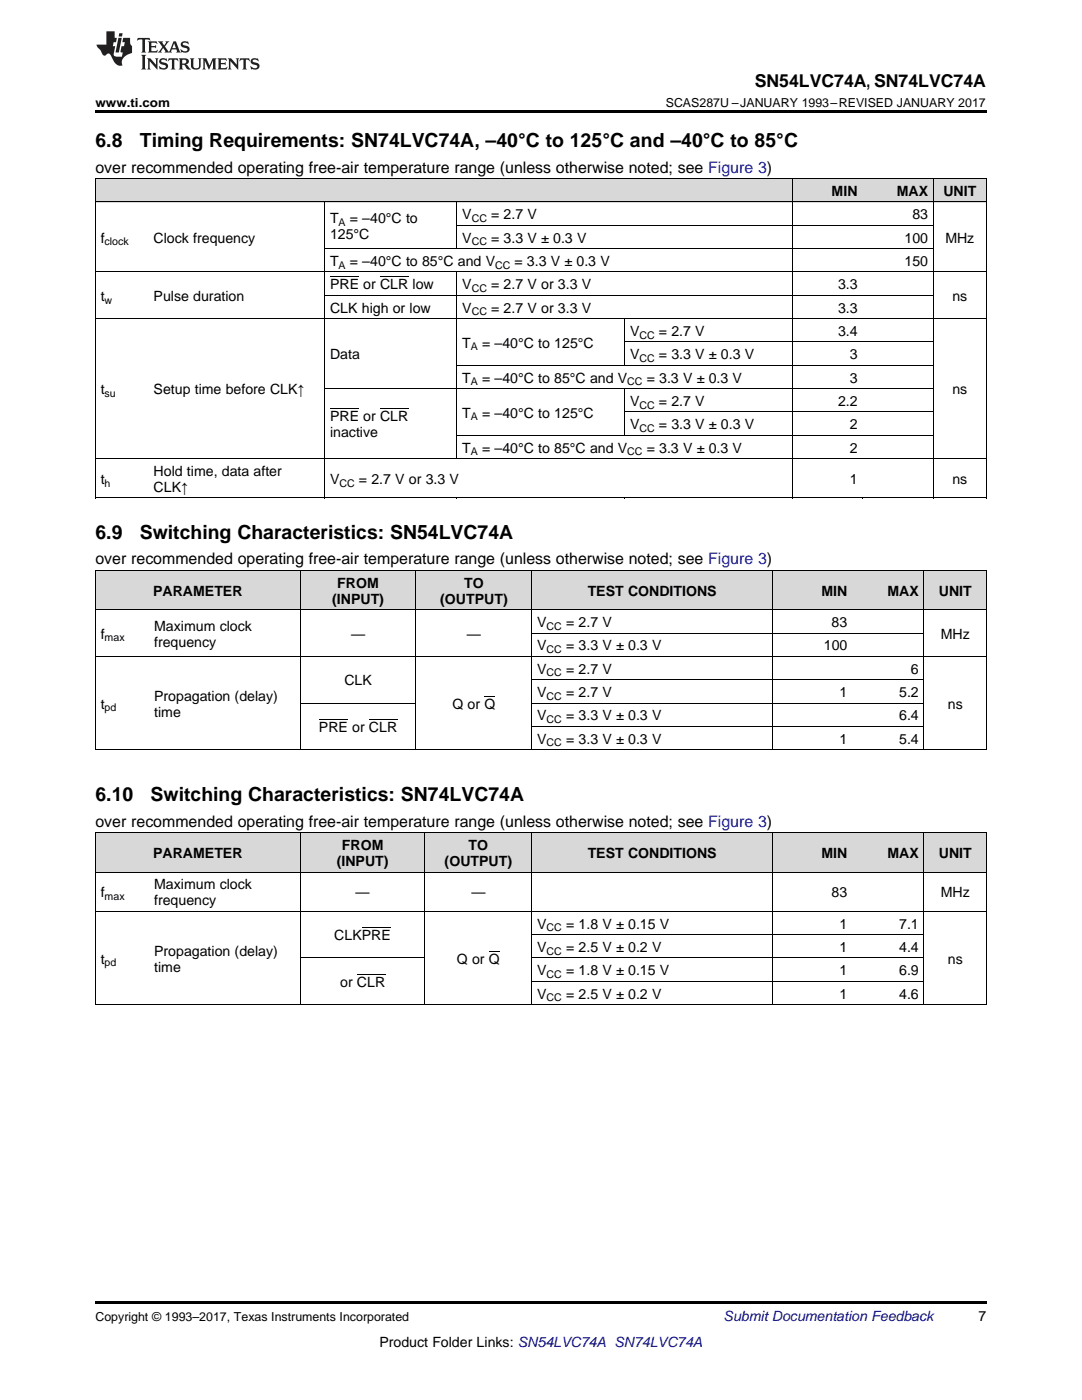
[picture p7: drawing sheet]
<svg xmlns="http://www.w3.org/2000/svg" width="216mm" height="279mm" viewBox="0 0 216 279" stroke-linecap="round" stroke-linejoin="round" font-family="sans-serif">
<defs><g id="words">
<g font-size="3.9">
<text x="19" y="29.3">6.8</text>
<text x="27.9" y="29.3">Timing Requirements: SN74LVC74A, –40°C to 125°C and –40°C to 85°C</text>
<text x="19" y="107.5">6.9</text>
<text x="27.9" y="107.5">Switching Characteristics: SN54LVC74A</text>
<text x="19" y="159.8">6.10</text>
<text x="30.1" y="159.8">Switching Characteristics: SN74LVC74A</text>
</g>
<text font-size="3.5" x="150.6" y="17.3">SN54LVC74A, SN74LVC74A</text>
<g font-size="3.2">
<text x="19" y="34.4">over recommended operating free-air temperature range (unless otherwise noted; see Figure 3)</text>
<text x="19" y="112.6">over recommended operating free-air temperature range (unless otherwise noted; see Figure 3)</text>
<text x="19" y="165">over recommended operating free-air temperature range (unless otherwise noted; see Figure 3)</text>
</g>
<g font-size="2.8">
<text x="165.9" y="39.1">MIN</text>
<text x="178.9" y="39.1">MAX</text>
<text x="188.2" y="39.1">UNIT</text>
<text x="65.9" y="44.5">T</text>
<text x="65.9" y="47.7">125°C</text>
<text x="69.8" y="44.5">= –40°C to</text>
<text x="92.3" y="43.7">V</text>
<text x="98" y="43.7">= 2.7 V</text>
<text x="182.1" y="43.7">83</text>
<text x="20.1" y="48.4">f</text>
<text x="30.7" y="48.4">Clock frequency</text>
<text x="65.9" y="53.1">T</text>
<text x="69.8" y="53.1">= –40°C to 85°C and V</text>
<text x="92.3" y="48.4">V</text>
<text x="98" y="48.4">= 3.3 V ± 0.3 V</text>
<text x="102.7" y="53.1">= 3.3 V ± 0.3 V</text>
<text x="180.5" y="48.4">100</text>
<text x="180.5" y="53.1">150</text>
<text x="188.6" y="48.4">MHz</text>
<text x="65.9" y="57.7">PRE or CLR low</text>
<text x="92.3" y="57.7">V</text>
<text x="98" y="57.7">= 2.7 V or 3.3 V</text>
<text x="167.2" y="57.7">3.3</text>
<text x="20.1" y="60">t</text>
<text x="30.7" y="60">Pulse duration</text>
<text x="65.9" y="62.4">CLK high or low</text>
<text x="92.3" y="62.4">V</text>
<text x="98" y="62.4">= 2.7 V or 3.3 V</text>
<text x="167.2" y="62.4">3.3</text>
<text x="190" y="60">ns</text>
<text x="65.9" y="71.7">Data</text>
<text x="92.3" y="69.4">T</text>
<text x="96.2" y="69.4">= –40°C to 125°C</text>
<text x="125.7" y="67">V</text>
<text x="125.7" y="71.7">V</text>
<text x="131.5" y="67">= 2.7 V</text>
<text x="131.5" y="71.7">= 3.3 V ± 0.3 V</text>
<text x="167.2" y="67">3.4</text>
<text x="169.5" y="71.7">3</text>
<text x="92.3" y="76.3">T</text>
<text x="96.2" y="76.3">= –40°C to 85°C and V</text>
<text x="129" y="76.3">= 3.3 V ± 0.3 V</text>
<text x="169.5" y="76.3">3</text>
<text x="20.1" y="78.7">t</text>
<text x="30.7" y="78.7">Setup time before CLK↑</text>
<text x="92.3" y="83.3">T</text>
<text x="96.2" y="83.3">= –40°C to 125°C</text>
<text x="125.7" y="81">V</text>
<text x="131.5" y="81">= 2.7 V</text>
<text x="167.2" y="81">2.2</text>
<text x="190" y="78.7">ns</text>
<text x="65.9" y="84.1">PRE or CLR</text>
<text x="65.9" y="87.2">inactive</text>
<text x="125.7" y="85.7">V</text>
<text x="131.5" y="85.7">= 3.3 V ± 0.3 V</text>
<text x="169.5" y="85.7">2</text>
<text x="30.7" y="95">Hold time, data after</text>
<text x="92.3" y="90.3">T</text>
<text x="96.2" y="90.3">= –40°C to 85°C and V</text>
<text x="129" y="90.3">= 3.3 V ± 0.3 V</text>
<text x="169.5" y="90.3">2</text>
<text x="20.1" y="96.6">t</text>
<text x="30.7" y="98.1">CLK↑</text>
<text x="65.9" y="96.6">V</text>
<text x="71.6" y="96.6">= 2.7 V or 3.3 V</text>
<text x="169.5" y="96.6">1</text>
<text x="190" y="96.6">ns</text>
<text x="30.6" y="118.9">PARAMETER</text>
<text x="67.3" y="117.3">FROM</text>
<text x="92.6" y="117.3">TO</text>
<text x="117.3" y="118.9">TEST CONDITIONS</text>
<text x="163.9" y="118.9">MIN</text>
<text x="177.1" y="118.9">MAX</text>
<text x="187.3" y="118.9">UNIT</text>
<text x="30.8" y="125.9">Maximum clock</text>
<text x="66.3" y="120.5">(INPUT)</text>
<text x="87.8" y="120.5">(OUTPUT)</text>
<text x="107.2" y="125.1">V</text>
<text x="113" y="125.1">= 2.7 V</text>
<text x="165.9" y="125.1">83</text>
<text x="20.1" y="127.5">f</text>
<text x="30.8" y="129">frequency</text>
<text x="70.1" y="127.5">—</text>
<text x="93.2" y="127.5">—</text>
<text x="107.2" y="129.8">V</text>
<text x="113" y="129.8">= 3.3 V ± 0.3 V</text>
<text x="164.4" y="129.8">100</text>
<text x="187.7" y="127.5">MHz</text>
<text x="68.7" y="136.8">CLK</text>
<text x="107.2" y="134.4">V</text>
<text x="113" y="134.4">= 2.7 V</text>
<text x="181.8" y="134.4">6</text>
<text x="20.1" y="141.4">t</text>
<text x="30.8" y="139.8">Propagation (delay)</text>
<text x="30.8" y="143">time</text>
<text x="90.3" y="141.4">Q or Q</text>
<text x="107.2" y="139.1">V</text>
<text x="107.2" y="143.8">V</text>
<text x="113" y="139.1">= 2.7 V</text>
<text x="113" y="143.8">= 3.3 V ± 0.3 V</text>
<text x="167.5" y="139.1">1</text>
<text x="179.4" y="139.1">5.2</text>
<text x="179.4" y="143.8">6.4</text>
<text x="189.1" y="141.4">ns</text>
<text x="63.6" y="146.1">PRE or CLR</text>
<text x="107.2" y="148.4">V</text>
<text x="113" y="148.4">= 3.3 V ± 0.3 V</text>
<text x="167.5" y="148.4">1</text>
<text x="179.4" y="148.4">5.4</text>
<text x="30.6" y="171.2">PARAMETER</text>
<text x="67.2" y="172.8">(INPUT)</text>
<text x="68.2" y="169.7">FROM</text>
<text x="88.7" y="172.8">(OUTPUT)</text>
<text x="93.5" y="169.7">TO</text>
<text x="117.3" y="171.2">TEST CONDITIONS</text>
<text x="163.9" y="171.2">MIN</text>
<text x="177.1" y="171.2">MAX</text>
<text x="187.3" y="171.2">UNIT</text>
<text x="20.1" y="179.1">f</text>
<text x="30.8" y="177.5">Maximum clock</text>
<text x="70.9" y="179.1">—</text>
<text x="94.1" y="179.1">—</text>
<text x="165.9" y="179.1">83</text>
<text x="187.7" y="179.1">MHz</text>
<text x="30.8" y="180.7">frequency</text>
<text x="107.2" y="185.3">V</text>
<text x="113" y="185.3">= 1.8 V ± 0.15 V</text>
<text x="167.5" y="185.3">1</text>
<text x="179.4" y="185.3">7.1</text>
<text x="30.8" y="190.7">Propagation (delay)</text>
<text x="66.7" y="187.6">CLKPRE</text>
<text x="107.2" y="190">V</text>
<text x="113" y="190">= 2.5 V ± 0.2 V</text>
<text x="167.5" y="190">1</text>
<text x="179.4" y="190">4.4</text>
<text x="20.1" y="192.3">t</text>
<text x="30.8" y="193.9">time</text>
<text x="67.9" y="197">or CLR</text>
<text x="91.2" y="192.3">Q or Q</text>
<text x="107.2" y="194.6">V</text>
<text x="113" y="194.6">= 1.8 V ± 0.15 V</text>
<text x="167.5" y="194.6">1</text>
<text x="179.4" y="194.6">6.9</text>
<text x="189.1" y="192.3">ns</text>
<text x="107.2" y="199.3">V</text>
<text x="113" y="199.3">= 2.5 V ± 0.2 V</text>
<text x="167.5" y="199.3">1</text>
<text x="179.4" y="199.3">4.6</text>
<text x="195.3" y="263.6">7</text>
<text x="75.7" y="268.9">Product Folder Links: SN54LVC74A SN74LVC74A</text>
</g>
<text font-size="2.8" fill="#0000c8" x="144.4" y="263.6">Submit Documentation Feedback</text>
<g font-size="2.5">
<text x="19" y="21.4">www.ti.com</text>
<text x="132.9" y="21.4">SCAS287U –JANUARY 1993–REVISED JANUARY 2017</text>
<text x="19" y="263.6">Copyright © 1993–2017, Texas Instruments Incorporated</text>
</g>
<g font-size="2.1">
<text x="67.6" y="45">A</text>
<text x="94.1" y="44.3">CC</text>
<text x="20.9" y="49">clock</text>
<text x="67.6" y="53.6">A</text>
<text x="94.1" y="49">CC</text>
<text x="98.8" y="53.6">CC</text>
<text x="94.1" y="58.3">CC</text>
<text x="20.9" y="60.6">w</text>
<text x="94.1" y="62.9">CC</text>
<text x="93.9" y="69.9">A</text>
<text x="127.6" y="67.6">CC</text>
<text x="93.9" y="76.9">A</text>
<text x="125.2" y="76.9">CC</text>
<text x="127.6" y="72.2">CC</text>
<text x="20.9" y="79.2">su</text>
<text x="93.9" y="83.9">A</text>
<text x="127.6" y="81.6">CC</text>
<text x="127.6" y="86.2">CC</text>
<text x="93.9" y="90.9">A</text>
<text x="125.2" y="90.9">CC</text>
<text x="20.9" y="97.1">h</text>
<text x="67.7" y="97.1">CC</text>
<text x="109.1" y="125.7">CC</text>
<text x="20.9" y="128">max</text>
<text x="109.1" y="130.4">CC</text>
<text x="109.1" y="135">CC</text>
<text x="20.9" y="142">pd</text>
<text x="109.1" y="139.7">CC</text>
<text x="109.1" y="144.3">CC</text>
<text x="109.1" y="149">CC</text>
<text x="20.9" y="179.6">max</text>
<text x="109.1" y="185.9">CC</text>
<text x="109.1" y="190.5">CC</text>
<text x="20.9" y="192.9">pd</text>
<text x="109.1" y="195.2">CC</text>
<text x="109.1" y="199.8">CC</text>
</g>
</g></defs>
<g fill="#d8d8d8">
<path d="M19 166.3h10.7v7.8h-10.7z"/>
<path d="M29.7 166.3h30.2v7.8h-30.2z"/>
<path d="M59.9 166.3h24.9v7.8h-24.9z"/>
<path d="M84.8 166.3h21.4v7.8h-21.4z"/>
<path d="M106.2 166.3h48v7.8h-48z"/>
<path d="M154.2 166.3h16v7.8h-16z"/>
<path d="M170.2 166.3h14.2v7.8h-14.2z"/>
<path d="M184.4 166.3h12.4v7.8h-12.4z"/>
<path d="M19 113.9h10.7v7.8h-10.7z"/>
<path d="M29.7 113.9h30.2v7.8h-30.2z"/>
<path d="M59.9 113.9h23.1v7.8h-23.1z"/>
<path d="M83 113.9h23.2v7.8h-23.2z"/>
<path d="M106.2 113.9h48v7.8h-48z"/>
<path d="M154.2 113.9h16v7.8h-16z"/>
<path d="M170.2 113.9h14.2v7.8h-14.2z"/>
<path d="M184.4 113.9h12.4v7.8h-12.4z"/>
<path d="M19 35.7h10.6v4.7h-10.6z"/>
<path d="M29.6 35.7h35.2v4.7h-35.2z"/>
<path d="M64.8 35.7h26.4v4.7h-26.4z"/>
<path d="M91.2 35.7h33.5v4.7h-33.5z"/>
<path d="M124.7 35.7h33.4v4.7h-33.4z"/>
<path d="M158.1 35.7h14.1v4.7h-14.1z"/>
<path d="M172.2 35.7h14.1v4.7h-14.1z"/>
<path d="M186.3 35.7h10.5v4.7h-10.5z"/>
</g>
<g fill="#000">
<path d="M19 22h177.8v.5h-177.8zM19 99.4h.2zM64.7 99.4h.1zM91.1 99.4h.1zM124.6 99.4h.1zM158 99.4h.1zM172.1 99.4h.1zM186.2 99.4h.1zM196.7 99.4h.1zM19 149.6l.2 .1zM59.8 149.6l.1 .1zM82.9 149.6l.1 .1z"/>
<path d="M106 149.6l.2 .1zM154.1 149.6l.1 .1zM170.1 149.6l.1 .1zM184.3 149.6l.1 .1zM196.7 149.6l.1 .1zM19 259.7h177.8v.5h-177.8z"/>
</g>
<g fill="none" stroke="#000" stroke-width=".2">
<path d="M19 35.6h177.8M19.1 35.7v63.7M158.1 35.7v63.7M186.2 35.7v63.7M196.8 35.7v63.7M19 54.3h177.8M19 40.3h177.8M64.8 40.3v59.1M64.8 58.9h121.5M64.8 49.6h121.5M91.1 40.3v9.4M91.1 54.3v37.3"/>
<path d="M91.2 45h95.1M19 63.6h177.8M64.8 77.6h121.5M91.2 72.9h95.1M124.6 63.6v9.4M124.6 77.6v9.3M124.7 68.2h61.6M19 99.4h177.8M19 91.5h177.8M91.2 86.9h95.1M124.7 82.2h61.6M19 113.9h177.8"/>
<path d="M19.1 113.9v35.8M59.9 113.9v35.8M83 113.9v35.8M106.1 113.9v35.8M154.1 113.9v35.8M184.3 113.9v35.8M196.8 113.9v35.8M19 131h177.8M19 121.7h177.8M106.2 135.7h78.2M106.2 126.3h78.2M19 149.6h177.8"/>
<path d="M59.9 140.3h23.1M106.2 145h78.2M106.2 140.3h78.2M19 174h177.8M19 166.2h177.8M19.1 166.3v34.3M59.9 166.3v34.3M84.8 166.3v34.3M106.1 166.3v34.3M154.1 166.3v34.3M184.3 166.3v34.3M196.8 166.3v34.3"/>
<path d="M19 181.9h177.8M59.9 191.2h24.9M106.2 195.8h78.2M106.2 191.2h78.2M106.2 186.5h78.2M19 200.5h177.8"/>
</g>
<g fill="#231f20">
<path d="M27.5 7.6l-.1 .5 .4-.2h.6v.1v2.1l-.2 .4h1l-.3-.4v-2.1l.1-.1h.5l.5 .2-.2-.5zM29.5 8.3l.2 .3v1.5l-.2 .4h1.8l.2-.6a1.04 1.04 0 0 1-1.3 .2v-.7h.6l.3 .2v-.6l-.3 .2h-.6v-.6l.8-.1 .4 .3-.2-.5zM31.5 8.3l.9 1.1-.9 1.1h.8l-.2-.2 .5-.7 .4 .7-.2 .2h1.5l-.1-.2 .1-.4h.9l.1 .4-.2 .2h1l-.3-.3-.7-1.9h-.5l-.9 2-.8-1 .9-1h-.8l.1 .3-.3 .5-.4-.6 .2-.2zM34.7 8.6l.4 1h-.7zM36.3 8.4a.63 .63 0 0 0-.2 .7 .63 .63 0 0 0 .6 .4l.6 .2 .1 .2a.75 .75 0 0 1-.7 .4 .75 .75 0 0 1-.6-.5l.1 .7 .1-.1a1.11 1.11 0 0 0 1.5-.6 1.13 1.13 0 0 0-1.2-.8l-.1-.4a1.04 1.04 0 0 1 1.2 .2l-.2-.5-.1 .1-.5-.2zM28.2 10.9l.2 .4v2.2l-.2 .4h1l-.3-.4v-2.2l.3-.4zM29.3 11.6l.3 .4v1.5l-.3 .4h.8l-.2-.4v-1.3l1.5 1.7v-1.9l.2-.4h-.7l.2 .4v.9l-1.1-1.3zM32 11.8a.62 .62 0 0 0-.2 .7 .62 .62 0 0 0 .6 .4l.6 .1 .1 .3a.76 .76 0 0 1-.7 .3 .76 .76 0 0 1-.6-.4l.1 .7 .1-.1a1.11 1.11 0 0 0 1.5-.6 1.13 1.13 0 0 0-1.2-.8l-.1-.4a1.04 1.04 0 0 1 1.2 .2l-.2-.6-.1 .1-.5-.1zM33.7 11.6l-.2 .6a.61 .61 0 0 1 .8-.3v1.6l-.2 .4h.9l-.2-.4v-1.6a.63 .63 0 0 1 .8 .3l-.2-.6zM35.6 11.6l.3 .4v1.5l-.3 .4h1l-.2-.2v-.8l.5 .2a.76 .76 0 0 0 1.2 .7l-1-1a.58 .58 0 0 0 .6-.5 .58 .58 0 0 0-.5-.6zM36.4 11.9h.1a.45 .45 0 0 1 .5 .1 .45 .45 0 0 1 .1 .5l-.7 .2zM37.9 11.6l.2 .2a2.17 2.17 0 0 0 .3 1.9 .99 .99 0 0 0 1.6-.6v-1.1l.2-.4h-.7l.2 .2a1.92 1.92 0 0 1-.2 1.8 .6 .6 0 0 1-.9-.5v-1.1l.2-.4zM40.4 11.6l.2 .4v1.5l-.2 .4h.7l-.2-.4v-1.4l.8 1.8 .8-1.8v1.4l-.2 .4h.9l-.2-.4v-1.5l.2-.4h-.8l-.6 1.5-.6-1.5zM43.4 11.6l.2 .4v1.5l-.2 .4h1.8l.2-.6a1.04 1.04 0 0 1-1.3 .1v-.6h.5l.4 .2v-.6l-.4 .2h-.5v-.7h.8l.3 .3-.1-.6zM45.5 11.6l.2 .4v1.5l-.2 .4h.7l-.2-.4v-1.3l1.5 1.7v-1.9l.2-.4h-.7l.2 .4v.9l-1.1-1.3zM47.9 11.6l-.1 .6a.61 .61 0 0 1 .8-.3v1.6l-.3 .4h1l-.3-.4 .1-1.6a.63 .63 0 0 1 .7 .3l-.1-.6zM50.2 11.8a.62 .62 0 0 0-.2 .7 .62 .62 0 0 0 .6 .4l.6 .1 .2 .3a.76 .76 0 0 1-.8 .3 .76 .76 0 0 1-.6-.4l.1 .7 .2-.1a1.11 1.11 0 0 0 1.5-.6 1.13 1.13 0 0 0-1.3-.8l-.1-.4a1.04 1.04 0 0 1 1.2 .2l-.1-.6-.2 .1-.5-.1z"/>
<path d="M21.2 6.3v2.6h-1.9l.1 .4 .7 .9a.91 .91 0 0 0 1 .8 .56 .56 0 0 1 .5-.3 .56 .56 0 0 1 .5 .3l.4 .8a1.53 1.53 0 0 0 1.9 1.2 1.54 1.54 0 0 1 1-2.1l.9-.3v-1.4a1.52 1.52 0 0 1-.3-1.6h-1.4l-.2 .8h.5l-.2 .8h-.4l-.2 1v.2l.4 .1-.2 .8a1.93 1.93 0 0 1-1.6-.3l.3-1.8h-.5l.2-.8h.4l.2-.8h-.4v-1.3zM23.6 7.6l-.6 2.9h.7l.6-2.9zM23.8 6.6l-.1 .7h.6l.2-.7z"/>
</g>
<path d="M65.9 55.2h5.7M75.8 55.2h5.7M65.9 81.6h5.7M75.8 81.6h5.7M96.7 138.9h2.1M63.6 143.6h5.8M73.6 143.6h5.7M71.2 194.5h5.7M72.2 185.2h5.8M97.5 189.8h2.2" fill="none" stroke="#000" stroke-width=".2"/>
<use href="#words"/>
</svg>
